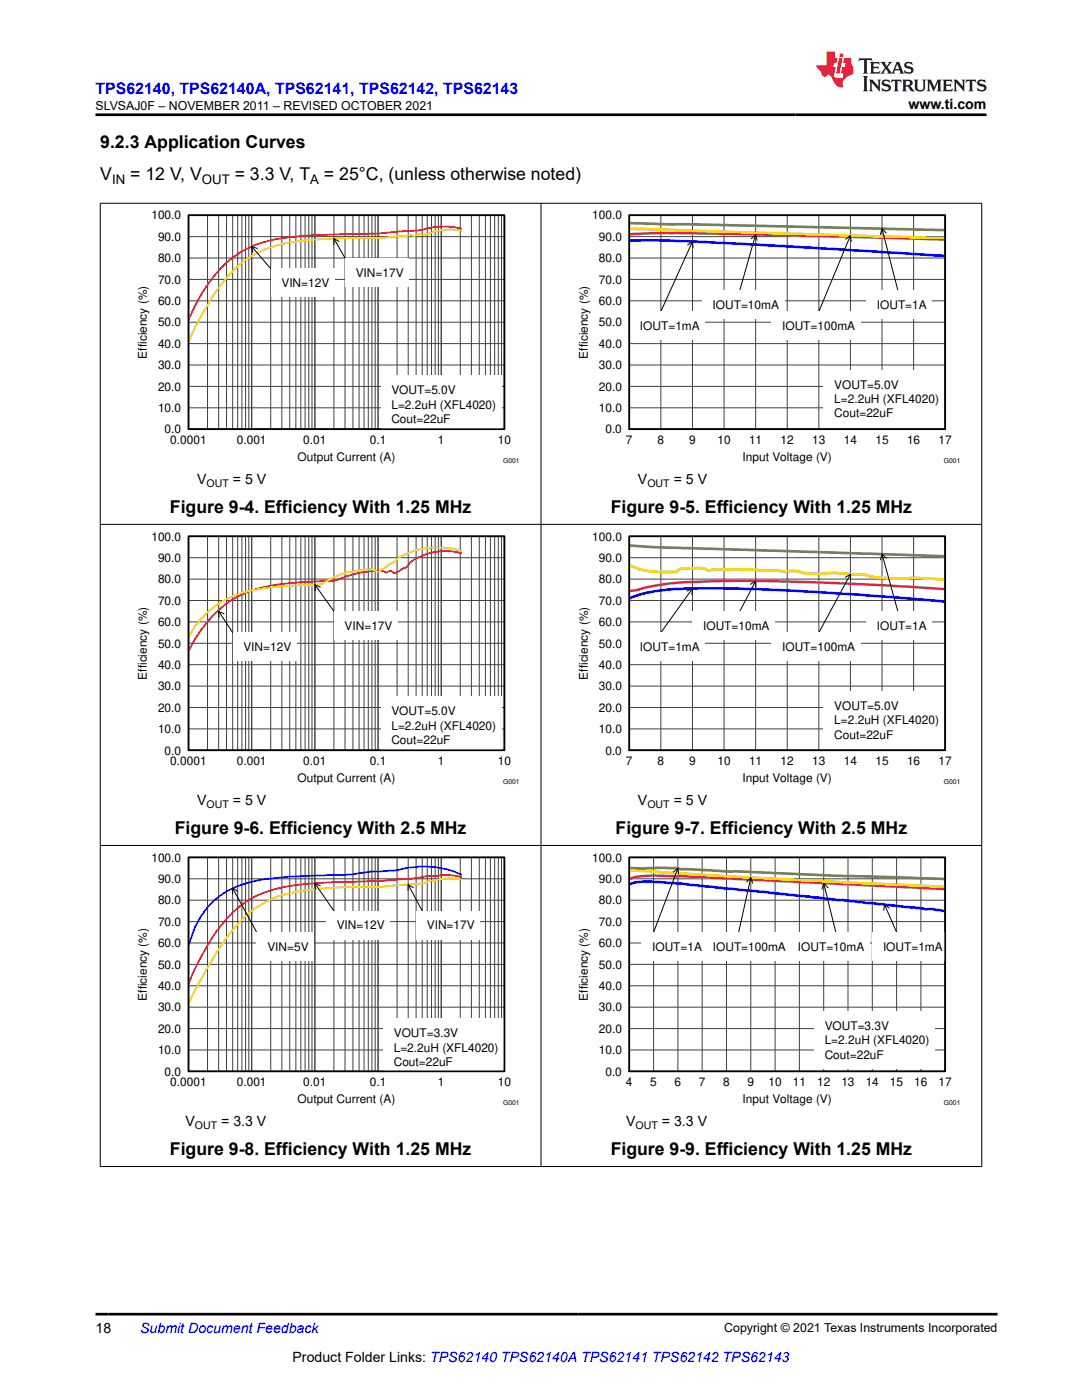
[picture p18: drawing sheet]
<svg xmlns="http://www.w3.org/2000/svg" width="216mm" height="279mm" viewBox="0 0 216 279" stroke-linecap="round" stroke-linejoin="round" font-family="sans-serif">
<defs><g id="words">
<g font-size="3.5">
<text x="20" y="29.6">9.2.3 Application Curves</text>
<text x="20" y="35.9">V</text>
<text x="26" y="35.9">= 12 V, V</text>
<text x="46.8" y="35.9">= 3.3 V, T</text>
<text x="64.6" y="35.9">= 25°C, (unless otherwise noted)</text>
<text x="33.9" y="102.4">Figure 9-4. Efficiency With 1.25 MHz</text>
<text x="121.9" y="102.4">Figure 9-5. Efficiency With 1.25 MHz</text>
<text x="34.9" y="166.5">Figure 9-6. Efficiency With 2.5 MHz</text>
<text x="122.8" y="166.5">Figure 9-7. Efficiency With 2.5 MHz</text>
<text x="33.9" y="230.6">Figure 9-8. Efficiency With 1.25 MHz</text>
<text x="121.9" y="230.6">Figure 9-9. Efficiency With 1.25 MHz</text>
</g>
<text font-size="3.2" fill="#00f" x="19" y="18.7">TPS62140, TPS62140A, TPS62141, TPS62142, TPS62143</text>
<g font-size="2.8">
<text x="181.3" y="21.8">www.ti.com</text>
<text x="39.3" y="96.6">V</text>
<text x="46.5" y="96.6">= 5 V</text>
<text x="127.3" y="96.6">V</text>
<text x="134.4" y="96.6">= 5 V</text>
<text x="39.3" y="160.7">V</text>
<text x="46.5" y="160.7">= 5 V</text>
<text x="127.3" y="160.7">V</text>
<text x="134.4" y="160.7">= 5 V</text>
<text x="37" y="224.7">V</text>
<text x="44.1" y="224.7">= 3.3 V</text>
<text x="124.9" y="224.7">V</text>
<text x="132.1" y="224.7">= 3.3 V</text>
<text x="19" y="266.1">18</text>
<text x="58.4" y="271.7">Product Folder Links: TPS62140 TPS62140A TPS62141 TPS62142 TPS62143</text>
</g>
<text font-size="2.8" fill="#00f" x="28" y="266.1">Submit Document Feedback</text>
<g font-size="2.6">
<text x="22.4" y="36.6">IN</text>
<text x="40.3" y="36.6">OUT</text>
<text x="61.9" y="36.6">A</text>
</g>
<g font-size="2.5">
<text x="19" y="21.9">SLVSAJ0F – NOVEMBER 2011 – REVISED OCTOBER 2021</text>
<text x="144.5" y="265.8">Copyright © 2021 Texas Instruments Incorporated</text>
</g>
<g font-size="2.4">
<text x="30.2" y="43.8">100.0</text>
<text x="118.2" y="43.8">100.0</text>
<text x="31.5" y="52.3">80.0</text>
<text x="31.5" y="48.1">90.0</text>
<text x="119.5" y="52.3">80.0</text>
<text x="119.5" y="48.1">90.0</text>
<text x="31.5" y="56.6">70.0</text>
<text x="56.2" y="57.3">VIN=12V</text>
<text x="71" y="55.2">VIN=17V</text>
<text x="119.5" y="56.6">70.0</text>
<text x="31.5" y="65.2">50.0</text>
<text x="31.5" y="60.9">60.0</text>
<text x="119.5" y="65.2">50.0</text>
<text x="119.5" y="60.9">60.0</text>
<text x="127.7" y="65.9">IOUT=1mA</text>
<text x="142.2" y="61.6">IOUT=10mA</text>
<text x="156.1" y="65.9">IOUT=100mA</text>
<text x="175" y="61.6">IOUT=1A</text>
<text x="29.3" y="71.6" transform="rotate(-90 29.3 71.6)">Efficiency (%)</text>
<text x="31.5" y="69.4">40.0</text>
<text x="117.3" y="71.6" transform="rotate(-90 117.3 71.6)">Efficiency (%)</text>
<text x="119.5" y="69.4">40.0</text>
<text x="31.5" y="78">20.0</text>
<text x="31.5" y="73.7">30.0</text>
<text x="119.5" y="78">20.0</text>
<text x="119.5" y="73.7">30.0</text>
<text x="166.5" y="77.6">VOUT=5.0V</text>
<text x="31.5" y="82.2">10.0</text>
<text x="78.1" y="78.7">VOUT=5.0V</text>
<text x="78.1" y="81.5">L=2.2uH (XFL4020)</text>
<text x="119.5" y="82.2">10.0</text>
<text x="166.5" y="80.5">L=2.2uH (XFL4020)</text>
<text x="166.5" y="83.3">Cout=22uF</text>
<text x="32.9" y="86.5">0.0</text>
<text x="34" y="88.6">0.0001</text>
<text x="47.3" y="88.6">0.001</text>
<text x="60.5" y="88.6">0.01</text>
<text x="73.8" y="88.6">0.1</text>
<text x="78.1" y="84.4">Cout=22uF</text>
<text x="87.4" y="88.6">1</text>
<text x="99.3" y="88.6">10</text>
<text x="120.8" y="86.5">0.0</text>
<text x="124.9" y="88.6">7</text>
<text x="131.2" y="88.6">8</text>
<text x="137.5" y="88.6">9</text>
<text x="143.2" y="88.6">10</text>
<text x="149.5" y="88.6">11</text>
<text x="155.8" y="88.6">12</text>
<text x="162.1" y="88.6">13</text>
<text x="168.4" y="88.6">14</text>
<text x="174.7" y="88.6">15</text>
<text x="181" y="88.6">16</text>
<text x="187.3" y="88.6">17</text>
<text x="59.4" y="92">Output Current (A)</text>
<text x="148.2" y="92">Input Voltage (V)</text>
<text x="30.2" y="107.9">100.0</text>
<text x="118.2" y="107.9">100.0</text>
<text x="31.5" y="112.2">90.0</text>
<text x="119.5" y="112.2">90.0</text>
<text x="31.5" y="116.4">80.0</text>
<text x="119.5" y="116.4">80.0</text>
<text x="31.5" y="125">60.0</text>
<text x="31.5" y="120.7">70.0</text>
<text x="68.8" y="125.7">VIN=17V</text>
<text x="119.5" y="125">60.0</text>
<text x="119.5" y="120.7">70.0</text>
<text x="140.3" y="125.7">IOUT=10mA</text>
<text x="175" y="125.7">IOUT=1A</text>
<text x="31.5" y="129.2">50.0</text>
<text x="48.6" y="129.9">VIN=12V</text>
<text x="119.5" y="129.2">50.0</text>
<text x="127.7" y="129.9">IOUT=1mA</text>
<text x="156.1" y="129.9">IOUT=100mA</text>
<text x="29.3" y="135.6" transform="rotate(-90 29.3 135.6)">Efficiency (%)</text>
<text x="31.5" y="137.8">30.0</text>
<text x="31.5" y="133.5">40.0</text>
<text x="117.3" y="135.6" transform="rotate(-90 117.3 135.6)">Efficiency (%)</text>
<text x="119.5" y="137.8">30.0</text>
<text x="119.5" y="133.5">40.0</text>
<text x="31.5" y="142">20.0</text>
<text x="78.1" y="142.8">VOUT=5.0V</text>
<text x="119.5" y="142">20.0</text>
<text x="166.5" y="141.7">VOUT=5.0V</text>
<text x="31.5" y="146.3">10.0</text>
<text x="78.1" y="145.6">L=2.2uH (XFL4020)</text>
<text x="78.1" y="148.5">Cout=22uF</text>
<text x="119.5" y="146.3">10.0</text>
<text x="166.5" y="144.5">L=2.2uH (XFL4020)</text>
<text x="166.5" y="147.4">Cout=22uF</text>
<text x="32.9" y="150.6">0.0</text>
<text x="34" y="152.7">0.0001</text>
<text x="47.3" y="152.7">0.001</text>
<text x="60.5" y="152.7">0.01</text>
<text x="73.8" y="152.7">0.1</text>
<text x="87.4" y="152.7">1</text>
<text x="99.3" y="152.7">10</text>
<text x="120.8" y="150.6">0.0</text>
<text x="124.9" y="152.7">7</text>
<text x="131.2" y="152.7">8</text>
<text x="137.5" y="152.7">9</text>
<text x="143.2" y="152.7">10</text>
<text x="149.5" y="152.7">11</text>
<text x="155.8" y="152.7">12</text>
<text x="162.1" y="152.7">13</text>
<text x="168.4" y="152.7">14</text>
<text x="174.7" y="152.7">15</text>
<text x="181" y="152.7">16</text>
<text x="187.3" y="152.7">17</text>
<text x="59.4" y="156.1">Output Current (A)</text>
<text x="148.2" y="156.1">Input Voltage (V)</text>
<text x="30.2" y="172">100.0</text>
<text x="118.2" y="172">100.0</text>
<text x="31.5" y="176.2">90.0</text>
<text x="119.5" y="176.2">90.0</text>
<text x="31.5" y="184.8">70.0</text>
<text x="31.5" y="180.5">80.0</text>
<text x="67.2" y="185.5">VIN=12V</text>
<text x="85.2" y="185.5">VIN=17V</text>
<text x="119.5" y="184.8">70.0</text>
<text x="119.5" y="180.5">80.0</text>
<text x="31.5" y="189">60.0</text>
<text x="53.4" y="189.8">VIN=5V</text>
<text x="119.5" y="189">60.0</text>
<text x="130.1" y="189.8">IOUT=1A</text>
<text x="142.2" y="189.8">IOUT=100mA</text>
<text x="159.2" y="189.8">IOUT=10mA</text>
<text x="176.2" y="189.8">IOUT=1mA</text>
<text x="31.5" y="197.6">40.0</text>
<text x="31.5" y="193.3">50.0</text>
<text x="119.5" y="197.6">40.0</text>
<text x="119.5" y="193.3">50.0</text>
<text x="29.3" y="199.7" transform="rotate(-90 29.3 199.7)">Efficiency (%)</text>
<text x="31.5" y="201.9">30.0</text>
<text x="117.3" y="199.7" transform="rotate(-90 117.3 199.7)">Efficiency (%)</text>
<text x="119.5" y="201.9">30.0</text>
<text x="31.5" y="206.1">20.0</text>
<text x="78.6" y="207.1">VOUT=3.3V</text>
<text x="78.6" y="209.9">L=2.2uH (XFL4020)</text>
<text x="119.5" y="206.1">20.0</text>
<text x="164.6" y="205.6">VOUT=3.3V</text>
<text x="164.6" y="208.4">L=2.2uH (XFL4020)</text>
<text x="31.5" y="210.4">10.0</text>
<text x="32.9" y="214.7">0.0</text>
<text x="78.6" y="212.7">Cout=22uF</text>
<text x="119.5" y="210.4">10.0</text>
<text x="120.8" y="214.7">0.0</text>
<text x="164.6" y="211.3">Cout=22uF</text>
<text x="34" y="216.7">0.0001</text>
<text x="47.3" y="216.7">0.001</text>
<text x="59.4" y="220.2">Output Current (A)</text>
<text x="60.5" y="216.7">0.01</text>
<text x="73.8" y="216.7">0.1</text>
<text x="87.4" y="216.7">1</text>
<text x="99.3" y="216.7">10</text>
<text x="124.9" y="216.7">4</text>
<text x="129.8" y="216.7">5</text>
<text x="134.6" y="216.7">6</text>
<text x="139.5" y="216.7">7</text>
<text x="144.3" y="216.7">8</text>
<text x="148.2" y="220.2">Input Voltage (V)</text>
<text x="149.2" y="216.7">9</text>
<text x="153.3" y="216.7">10</text>
<text x="158.2" y="216.7">11</text>
<text x="163" y="216.7">12</text>
<text x="167.9" y="216.7">13</text>
<text x="172.7" y="216.7">14</text>
<text x="177.6" y="216.7">15</text>
<text x="182.4" y="216.7">16</text>
<text x="187.3" y="216.7">17</text>
</g>
<g font-size="2.1">
<text x="41.2" y="97.1">OUT</text>
<text x="129.2" y="97.1">OUT</text>
<text x="41.2" y="161.2">OUT</text>
<text x="129.2" y="161.2">OUT</text>
<text x="38.9" y="225.3">OUT</text>
<text x="126.8" y="225.3">OUT</text>
</g>
<g font-size="1.4">
<text x="100.4" y="92.4">G001</text>
<text x="188.3" y="92.4">G001</text>
<text x="100.4" y="156.5">G001</text>
<text x="188.3" y="156.5">G001</text>
<text x="100.4" y="220.6">G001</text>
<text x="188.3" y="220.6">G001</text>
</g>
</g></defs>
<path d="M37.6 43h63.1v42.7h-63.1z" fill="none" stroke="#000" stroke-width=".25"/>
<g fill="none" stroke="#414141" stroke-width=".2">
<path d="M37.6 43h63.1v42.7h-63.1zM37.6 55.8h63.1M37.6 51.5h63.1M37.6 47.2h63.1M41.4 43v42.7M43.6 43v42.7M45.2 43v42.7M46.4 43v42.7M47.4 43v42.7M48.3 43v42.7M49 43v42.7M49.6 43v42.7"/>
<path d="M50.2 43v42.7M54 43v42.7M56.2 43v42.7M57.8 43v42.7M59 43v42.7M60 43v42.7M60.9 43v42.7M61.6 43v42.7M62.3 43v42.7M62.8 43v42.7M66.6 43v42.7M68.8 43v42.7"/>
<path d="M70.4 43v42.7M71.6 43v42.7M72.6 43v42.7M73.5 43v42.7M74.2 43v42.7M74.9 43v42.7M75.4 43v42.7M79.2 43v42.7M81.5 43v42.7M83 43v42.7M84.2 43v42.7M85.2 43v42.7"/>
<path d="M86.1 43v42.7M86.8 43v42.7M87.5 43v42.7M88 43v42.7M91.8 43v42.7M94.1 43v42.7M95.6 43v42.7M96.9 43v42.7M97.9 43v42.7M98.7 43v42.7M99.4 43v42.7M100.1 43v42.7"/>
<path d="M37.6 77.1h63.1M37.6 72.8h63.1M37.6 68.6h63.1M37.6 64.3h63.1M37.6 60h63.1M37.6 81.4h63.1"/>
</g>
<path d="M92.1 45.6l-2.9-.4a16.9 16.9 0 0 0-5.6 .8l-2.5 .1a177.2 177.2 0 0 1-17 .8 47.9 47.9 0 0 0-12.6 1.8 20.2 20.2 0 0 0-10.1 8.1l-2.5 4.3-1.3 2.7" fill="none" stroke="#f00" stroke-width=".34"/>
<path d="M92.1 46l-2.6-.2a10.9 10.9 0 0 0-4.3 1l-1.6-.1-.9 .4-.8-.2-6.5 .6-7.5 .1a51.7 51.7 0 0 0-13.9 1.8 20 20 0 0 0-10.1 7.6 68.1 68.1 0 0 0-6.3 11.1" fill="none" stroke="#ffd700" stroke-width=".34"/>
<path d="M50.2 49.2l3.8 4.4M51.4 49.6l-1.2-.4 .2 1.2" fill="none" stroke="#000" stroke-width=".2"/>
<path d="M54 53.6h12.8v5.7h-12.8z" fill="#fff"/>
<path d="M66.6 47.6l2.2 3.9M67.7 48.2l-1.1-.6v1.2" fill="none" stroke="#000" stroke-width=".2"/>
<g fill="#fff">
<path d="M68.8 51.5h12.8v5.7h-12.8z"/>
<path d="M76 75h24.1v11.4h-24.1z"/>
</g>
<path d="M37.6 43h63.1v42.7h-63.1z" fill="none" stroke="#000" stroke-width=".34"/>
<path d="M125.6 43h63v42.7h-63z" fill="none" stroke="#000" stroke-width=".25"/>
<g fill="none" stroke="#414141" stroke-width=".2">
<path d="M125.6 43h63v42.7h-63zM125.6 55.8h63M125.6 51.5h63M125.6 47.2h63M131.9 43v42.7M138.2 43v42.7M144.5 43v42.7M150.8 43v42.7M157.1 43v42.7M163.4 43v42.7M169.7 43v42.7M176 43v42.7"/>
<path d="M182.3 43v42.7M125.6 77.1h63M125.6 72.8h63M125.6 68.6h63M125.6 64.3h63M125.6 60h63M125.6 81.4h63"/>
</g>
<path d="M125.5 48h7.6l11.4 .5 44.1 2.6" fill="none" stroke="#00f" stroke-width=".51"/>
<path d="M125.5 46.8l7-.3 12 .1 44.1 1.2" fill="none" stroke="#cd3178" stroke-width=".51"/>
<path d="M125.5 45.6l63.1 1.9" fill="none" stroke="#ffd700" stroke-width=".51"/>
<path d="M125.5 44.5l63.1 1.4" fill="none" stroke="#6e8a3d" stroke-width=".51"/>
<path d="M137.2 48.9l1-.7 .1 1.2M138.2 48.2l-6.3 14" fill="none" stroke="#000" stroke-width=".2"/>
<path d="M125.6 62.2h15.1v5.7h-15.1z" fill="#fff"/>
<path d="M149.9 47.6l.9-.8 .3 1.2M150.8 46.8l-3.2 11.1" fill="none" stroke="#000" stroke-width=".2"/>
<path d="M140.1 57.9h16.4v5.7h-16.4z" fill="#fff"/>
<path d="M168.7 47.7l1-.7 .1 1.2M169.7 47l-6.3 15.2" fill="none" stroke="#000" stroke-width=".2"/>
<path d="M153.9 62.2h17.8v5.7h-17.8z" fill="#fff"/>
<path d="M176 45.6l3.1 12.3M176.8 46.5l-.8-.9-.3 1.2" fill="none" stroke="#000" stroke-width=".2"/>
<g fill="#fff">
<path d="M172.8 57.9h13.2v5.7h-13.2z"/>
<path d="M164.3 73.9h24.1v11.4h-24.1z"/>
</g>
<path d="M125.6 43h63v42.7h-63z" fill="none" stroke="#000" stroke-width=".34"/>
<path d="M37.6 107h63.1v42.7h-63.1z" fill="none" stroke="#000" stroke-width=".25"/>
<g fill="none" stroke="#414141" stroke-width=".2">
<path d="M37.6 107h63.1v42.7h-63.1zM37.6 119.8h63.1M37.6 115.6h63.1M37.6 111.3h63.1M41.4 107v42.7M43.6 107v42.7M45.2 107v42.7M46.4 107v42.7M47.4 107v42.7M48.3 107v42.7M49 107v42.7M49.6 107v42.7"/>
<path d="M50.2 107v42.7M54 107v42.7M56.2 107v42.7M57.8 107v42.7M59 107v42.7M60 107v42.7M60.9 107v42.7M61.6 107v42.7M62.3 107v42.7M62.8 107v42.7M66.6 107v42.7M68.8 107v42.7"/>
<path d="M70.4 107v42.7M71.6 107v42.7M72.6 107v42.7M73.5 107v42.7M74.2 107v42.7M74.9 107v42.7M75.4 107v42.7M79.2 107v42.7M81.5 107v42.7M83 107v42.7M84.2 107v42.7M85.2 107v42.7"/>
<path d="M86.1 107v42.7M86.8 107v42.7M87.5 107v42.7M88 107v42.7M91.8 107v42.7M94.1 107v42.7M95.6 107v42.7M96.9 107v42.7M97.9 107v42.7M98.7 107v42.7M99.4 107v42.7M100.1 107v42.7"/>
<path d="M37.6 136.9h63.1M37.6 132.7h63.1M37.6 128.4h63.1M37.6 124.1h63.1M37.6 145.5h63.1M37.6 141.2h63.1"/>
</g>
<path d="M92.1 110.4l-1.2-.3a12.2 12.2 0 0 0-9 2.1l-.8 1-.8 .3-.8 .6-.8 .3-.8-.5-.8 .4-.9-.4-.8 .1a18.9 18.9 0 0 0-7.5 1.5l-1.3 .4-2.5 .1a54.7 54.7 0 0 0-13.9 1.8 19.6 19.6 0 0 0-10 7.9l-1.3 1.9-1.3 2.3" fill="none" stroke="#f00" stroke-width=".34"/>
<path d="M92.1 110l-1.2-.4a16 16 0 0 0-11.4 1.7l-.8 .9-.8 .3-2.5 1.6-1.2-.5-2.5 .3a15.7 15.7 0 0 0-7.6 2.7l-2.5 .1a51.6 51.6 0 0 0-13.9 1.8 17.6 17.6 0 0 0-10.1 8.6" fill="none" stroke="#ffd700" stroke-width=".34"/>
<path d="M43.6 122l2.8 4.3M44.7 122.5l-1.1-.5 .1 1.2" fill="none" stroke="#000" stroke-width=".2"/>
<path d="M46.4 126.3h12.8v5.6h-12.8z" fill="#fff"/>
<path d="M62.8 116.7l3.8 5.3M63.9 117.2l-1.1-.5 .1 1.2" fill="none" stroke="#000" stroke-width=".2"/>
<g fill="#fff">
<path d="M66.6 122h12.8v5.7h-12.8z"/>
<path d="M76 139.1h24.1v11.4h-24.1z"/>
</g>
<path d="M37.6 107h63.1v42.7h-63.1z" fill="none" stroke="#000" stroke-width=".34"/>
<path d="M125.6 107h63v42.7h-63z" fill="none" stroke="#000" stroke-width=".25"/>
<g fill="none" stroke="#414141" stroke-width=".2">
<path d="M125.6 107h63v42.7h-63zM125.6 119.8h63M125.6 115.6h63M125.6 111.3h63M131.9 107v42.7M138.2 107v42.7M144.5 107v42.7M150.8 107v42.7M157.1 107v42.7M163.4 107v42.7M169.7 107v42.7M176 107v42.7"/>
<path d="M182.3 107v42.7M125.6 136.9h63M125.6 132.7h63M125.6 128.4h63M125.6 124.1h63M125.6 145.5h63M125.6 141.2h63"/>
</g>
<path d="M125.5 119.5a29.8 29.8 0 0 1 11.4-2h10.1l11.3 .4 13.9 .8 16.4 1.4" fill="none" stroke="#00f" stroke-width=".51"/>
<path d="M188.6 117.6l-14.5-.9-15.1-.6-10.1-.2-6.9 .1a61.5 61.5 0 0 0-15.8 1.9l-.7 .1" fill="none" stroke="#cd3178" stroke-width=".51"/>
<path d="M125.5 112.8a17.6 17.6 0 0 0 8.3 1.4l1.2-.1a2.74 2.74 0 0 1 2.5-.7h1.3a4 4 0 0 1 2.5 .5l.7-.2a68.7 68.7 0 0 1 10.7 .2l6.3 .1a18 18 0 0 0 6.9 .4l3.8 .2a13.9 13.9 0 0 1 5 .6l3.8 .2a59.2 59.2 0 0 1 10.1 .3" fill="none" stroke="#ffd700" stroke-width=".51"/>
<path d="M125.5 108.9l7.6 .4 55.5 1.7" fill="none" stroke="#6e8a3d" stroke-width=".51"/>
<path d="M137.1 117.9l1.1-.4-.1 1.1M138.2 117.5l-6.3 8.8" fill="none" stroke="#000" stroke-width=".2"/>
<path d="M125.6 126.3h15.1v5.6h-15.1z" fill="#fff"/>
<path d="M149.8 116.6l1-.6v1.2M150.8 116l-3.2 6" fill="none" stroke="#000" stroke-width=".2"/>
<path d="M138.2 122h16.4v5.7h-16.4z" fill="#fff"/>
<path d="M168.7 115.2l1-.6v1.2M169.7 114.6l-6.3 11.7" fill="none" stroke="#000" stroke-width=".2"/>
<path d="M153.9 126.3h17.8v5.6h-17.8z" fill="#fff"/>
<path d="M176 110.6l3.1 11.4M176.9 111.4l-.9-.8-.3 1.1" fill="none" stroke="#000" stroke-width=".2"/>
<g fill="#fff">
<path d="M172.8 122h13.2v5.7h-13.2z"/>
<path d="M164.3 138h24.1v11.4h-24.1z"/>
</g>
<path d="M125.6 107h63v42.7h-63z" fill="none" stroke="#000" stroke-width=".34"/>
<path d="M37.6 171.1h63.1v42.7h-63.1z" fill="none" stroke="#000" stroke-width=".25"/>
<g fill="none" stroke="#414141" stroke-width=".2">
<path d="M37.6 171.1h63.1v42.7h-63.1zM37.6 179.7h63.1M37.6 175.4h63.1M41.4 171.1v42.7M43.6 171.1v42.7M45.2 171.1v42.7M46.4 171.1v42.7M47.4 171.1v42.7M48.3 171.1v42.7M49 171.1v42.7M49.6 171.1v42.7M50.2 171.1v42.7"/>
<path d="M54 171.1v42.7M56.2 171.1v42.7M57.8 171.1v42.7M59 171.1v42.7M60 171.1v42.7M60.9 171.1v42.7M61.6 171.1v42.7M62.3 171.1v42.7M62.8 171.1v42.7M66.6 171.1v42.7M68.8 171.1v42.7M70.4 171.1v42.7"/>
<path d="M71.6 171.1v42.7M72.6 171.1v42.7M73.5 171.1v42.7M74.2 171.1v42.7M74.9 171.1v42.7M75.4 171.1v42.7M79.2 171.1v42.7M81.5 171.1v42.7M83 171.1v42.7M84.2 171.1v42.7M85.2 171.1v42.7M86.1 171.1v42.7"/>
<path d="M86.8 171.1v42.7M87.5 171.1v42.7M88 171.1v42.7M91.8 171.1v42.7M94.1 171.1v42.7M95.6 171.1v42.7M96.9 171.1v42.7M97.9 171.1v42.7M98.7 171.1v42.7M99.4 171.1v42.7M100.1 171.1v42.7M37.6 196.7h63.1"/>
<path d="M37.6 192.5h63.1M37.6 188.2h63.1M37.6 183.9h63.1M37.6 209.5h63.1M37.6 205.3h63.1M37.6 201h63.1"/>
</g>
<path d="M92.1 174.6l-1.2-.5a18.5 18.5 0 0 0-11.4-.5l-.8 .2-4.5 .1a77.8 77.8 0 0 1-12.6 .9 69.1 69.1 0 0 0-11.4 1.2 15.6 15.6 0 0 0-11.3 9.1l-1.3 3.6" fill="none" stroke="#00f" stroke-width=".34"/>
<path d="M92.1 175l-2.3-.3h-1.8l-1.2 .2a12.9 12.9 0 0 0-4.1 .4 136.5 136.5 0 0 1-16.1 .8 52.9 52.9 0 0 0-12.6 1.6 19 19 0 0 0-10.1 7.2 51.2 51.2 0 0 0-6.3 11.4" fill="none" stroke="#f00" stroke-width=".34"/>
<path d="M92.1 175.5l-1.8-.2h-1.1a16.2 16.2 0 0 0-4.9 1 168.1 168.1 0 0 1-16.4 .8 48.6 48.6 0 0 0-12.6 1.9 20.1 20.1 0 0 0-8.9 6.6 79.3 79.3 0 0 0-8.8 14.6" fill="none" stroke="#ffd700" stroke-width=".34"/>
<path d="M46.4 177.3l4.8 8.8M47.5 177.9l-1.1-.6v1.2" fill="none" stroke="#000" stroke-width=".2"/>
<path d="M51.2 186.1h11.5v5.7h-11.5z" fill="#fff"/>
<path d="M62.8 176.3l3.8 5.5M63.9 176.8l-1.1-.5 .1 1.2" fill="none" stroke="#000" stroke-width=".2"/>
<path d="M65 181.8h12.8v5.7h-12.8z" fill="#fff"/>
<path d="M81.5 176.5l2.7 5.3M82.5 177.2l-1-.7-.1 1.2" fill="none" stroke="#000" stroke-width=".2"/>
<g fill="#fff">
<path d="M83 181.8h12.8v5.7h-12.8z"/>
<path d="M76.4 203.4h24.1v11.3h-24.1z"/>
</g>
<path d="M37.6 171.1h63.1v42.7h-63.1z" fill="none" stroke="#000" stroke-width=".34"/>
<path d="M125.6 171.1h63v42.7h-63z" fill="none" stroke="#000" stroke-width=".25"/>
<g fill="none" stroke="#414141" stroke-width=".2">
<path d="M125.6 171.1h63v42.7h-63zM125.6 179.7h63M125.6 175.4h63M130.4 171.1v42.7M135.3 171.1v42.7M140.1 171.1v42.7M145 171.1v42.7M149.8 171.1v42.7M154.7 171.1v42.7M159.5 171.1v42.7M164.4 171.1v42.7M169.2 171.1v42.7"/>
<path d="M174.1 171.1v42.7M178.9 171.1v42.7M183.8 171.1v42.7M125.6 196.7h63M125.6 192.5h63M125.6 188.2h63M125.6 183.9h63M125.6 209.5h63M125.6 205.3h63M125.6 201h63"/>
</g>
<path d="M125.5 176.5a13.8 13.8 0 0 1 6.4-.4l4.3 .3 8.3 .9 7.7 .6 12.6 1.5 3.4 .2 4.9 .7 9.2 .8 2.4 .4 1.5-.1 1.9 .4 .5-.1" fill="none" stroke="#00f" stroke-width=".51"/>
<path d="M125.5 175.5a13.3 13.3 0 0 1 5.9-.7l5.3 .1 51.9 2.5" fill="none" stroke="#cd3178" stroke-width=".51"/>
<path d="M125.5 173.4l1 .4 18 1.1 44.1 2.1" fill="none" stroke="#ffd700" stroke-width=".51"/>
<path d="M125.5 173.2l3 .1a44.8 44.8 0 0 1 8.2 .2l9.2 .5 1-.1 19.9 .9 21.8 .6" fill="none" stroke="#6e8a3d" stroke-width=".51"/>
<path d="M176.5 180.5l2.4 5.6M177.4 181.2l-.9-.7-.2 1.2" fill="none" stroke="#000" stroke-width=".2"/>
<path d="M174.1 186.1h15.1v5.7h-15.1z" fill="#fff"/>
<path d="M164.4 176.3l2.4 9.8M165.2 177.1l-.8-.8-.4 1.1" fill="none" stroke="#000" stroke-width=".2"/>
<path d="M157.1 186.1h16.4v5.7h-16.4z" fill="#fff"/>
<path d="M149 176l.8-.9 .4 1.2M149.8 175.1l-2.4 11" fill="none" stroke="#000" stroke-width=".2"/>
<path d="M140.1 186.1h17.8v5.7h-17.8z" fill="#fff"/>
<path d="M134.3 174l1-.7 .2 1.2M135.3 173.3l-4.9 12.8" fill="none" stroke="#000" stroke-width=".2"/>
<g fill="#fff">
<path d="M128 186.1h13.1v5.7h-13.1z"/>
<path d="M162.4 201.9h24.1v11.3h-24.1z"/>
</g>
<path d="M125.6 171.1h63v42.7h-63z" fill="none" stroke="#000" stroke-width=".34"/>
<path d="M19.9 40.6h176.1M20 40.5v192.4M107.9 40.5v192.4M195.9 40.5v192.4M19.9 104.6h176.1M19.9 168.7h176.1M19.9 232.8h176.1" fill="none" stroke="#000" stroke-width=".2"/>
<path d="M171.5 11.6l-.2 .6 .5-.2h.6v.1v2.2l-.2 .4h1l-.2-.4v-2.2v-.1h.5l.5 .2-.1-.6zM173.6 12.4l.2 .3v1.6l-.2 .4h1.9l.1-.6a1.08 1.08 0 0 1-1.3 .2v-.7h.6l.4 .2v-.7l-.4 .2h-.6v-.5l.2-.2a1 1 0 0 1 1 .3l-.1-.5zM175.7 12.4l.9 1.1-1 1.2h.9l-.2-.2 .5-.8 .4 .8-.2 .2h1.6l-.2-.2 .2-.5h.9l.1 .5-.1 .2h.9l-.2-.4-.8-1.9h-.5l-.9 2.1-.9-1.1 .9-1h-.8l.2 .2-.4 .6-.4-.6 .2-.2zM179 12.8l.4 1h-.7zM180.7 12.5a.65 .65 0 0 0-.2 .7 .65 .65 0 0 0 .6 .5l.6 .1 .1 .3a.79 .79 0 0 1-.7 .4 .79 .79 0 0 1-.7-.5l.1 .7 .2-.1a.93 .93 0 0 0 1.1 0 .93 .93 0 0 0 .4-.9 1.46 1.46 0 0 0-1.2-.6l-.1-.3a1.09 1.09 0 0 1 1.2 .2l-.2-.6-.1 .1-.5-.2zM172.2 15.2l.2 .4v2.2l-.2 .4h1l-.2-.4v-2.2l.2-.4zM173.4 15.9l.2 .4v1.5l-.2 .4h.8l-.3-.4 .1-1.3 1.6 1.8v-2l.2-.4h-.7l.1 .2 .1 1.1-1.2-1.3zM176.2 16a.65 .65 0 0 0-.2 .8 .65 .65 0 0 0 .6 .4l.6 .2 .1 .2a.79 .79 0 0 1-.7 .4 .79 .79 0 0 1-.7-.5l.1 .7 .2-.1a.93 .93 0 0 0 1.1 .1 .93 .93 0 0 0 .4-1 1.46 1.46 0 0 0-1.2-.5l-.1-.4a1.09 1.09 0 0 1 1.2 .2l-.1-.6-.2 .1-.5-.1zM177.9 15.9l-.1 .6a.63 .63 0 0 1 .8-.3v1.6l-.3 .4h1l-.2-.4v-1.6a.66 .66 0 0 1 .8 .3l-.1-.6zM180 15.9l.2 .4v1.5l-.2 .4h1l-.2-.2-.1-.7h.5l.1 .2a.79 .79 0 0 0 1.2 .6l-1-.9a.61 .61 0 0 0 .6-.6 .61 .61 0 0 0-.5-.7zM180.8 16.2h.1a.47 .47 0 0 1 .5 .1 .47 .47 0 0 1 .1 .5l-.1 .1-.7 .1zM182.3 15.9l.2 .2a2.27 2.27 0 0 0 .4 2 1.04 1.04 0 0 0 1.7-.7v-1.3l.2-.2h-.8l.2 .4v1.1a.6 .6 0 0 1-.6 .6 .6 .6 0 0 1-.6-.6v-1.1l.3-.4zM184.9 15.9l.2 .4v1.5l-.2 .4h.8l-.3-.4v-1.4l.9 1.9 .9-1.9v1.4l-.3 .4h1l-.2-.4v-1.5l.2-.4h-.8l-.7 1.5-.6-1.5zM188.1 15.9l.2 .4v1.5l-.2 .4h1.9l.1-.6a1.09 1.09 0 0 1-1.3 .2v-.7h.6l.4 .2v-.6l-.4 .2h-.6v-.6l.2-.1a1.01 1.01 0 0 1 1 .3l-.1-.6zM190.2 15.9l.3 .4v1.5l-.3 .4h.8l-.2-.4v-1.3l1.6 1.8v-2l.2-.4h-.7l.2 .2v1.1l-1.2-1.3zM192.8 15.9l-.1 .6a.63 .63 0 0 1 .8-.3v1.6l-.3 .4h1l-.2-.4v-1.6a.66 .66 0 0 1 .8 .3l-.1-.6zM195.2 16a.65 .65 0 0 0-.2 .8 .65 .65 0 0 0 .6 .4l.6 .2 .2 .2a.79 .79 0 0 1-.7 .4 .79 .79 0 0 1-.7-.5l.1 .7 .2-.1a.93 .93 0 0 0 1 .1 .93 .93 0 0 0 .5-1 1.46 1.46 0 0 0-1.3-.5v-.4a1.09 1.09 0 0 1 1.2 .2l-.2-.6-.2 .1-.5-.1z" fill="#231f20"/>
<path d="M164.9 10.3v2.7h-2l.1 .4 .8 1a.95 .95 0 0 0 1 .9 .59 .59 0 0 1 .5-.4 .59 .59 0 0 1 .5 .3l.4 .8a1.59 1.59 0 0 0 2.1 1.4 1.61 1.61 0 0 1 1-2.3l1-.3-.1-1.5a1.59 1.59 0 0 1-.3-1.7h-1.5l-.2 .9h.6l-.2 .9h-.5l-.2 .9v.3l.4 .1-.1 .9h-.7a.73 .73 0 0 1-1-.7l.3-1.5h-.5l.1-.9h.5l.2-.9h-.5v-1.3zM167.4 11.6l-.6 3.1h.7l.6-3.1zM167.6 10.7l-.1 .6h.7l.1-.6z" fill="#ed1c24"/>
<path d="M19 22.9h177.8M19 262.3h180" fill="none" stroke="#000" stroke-width=".53"/>
<use href="#words"/>
</svg>
